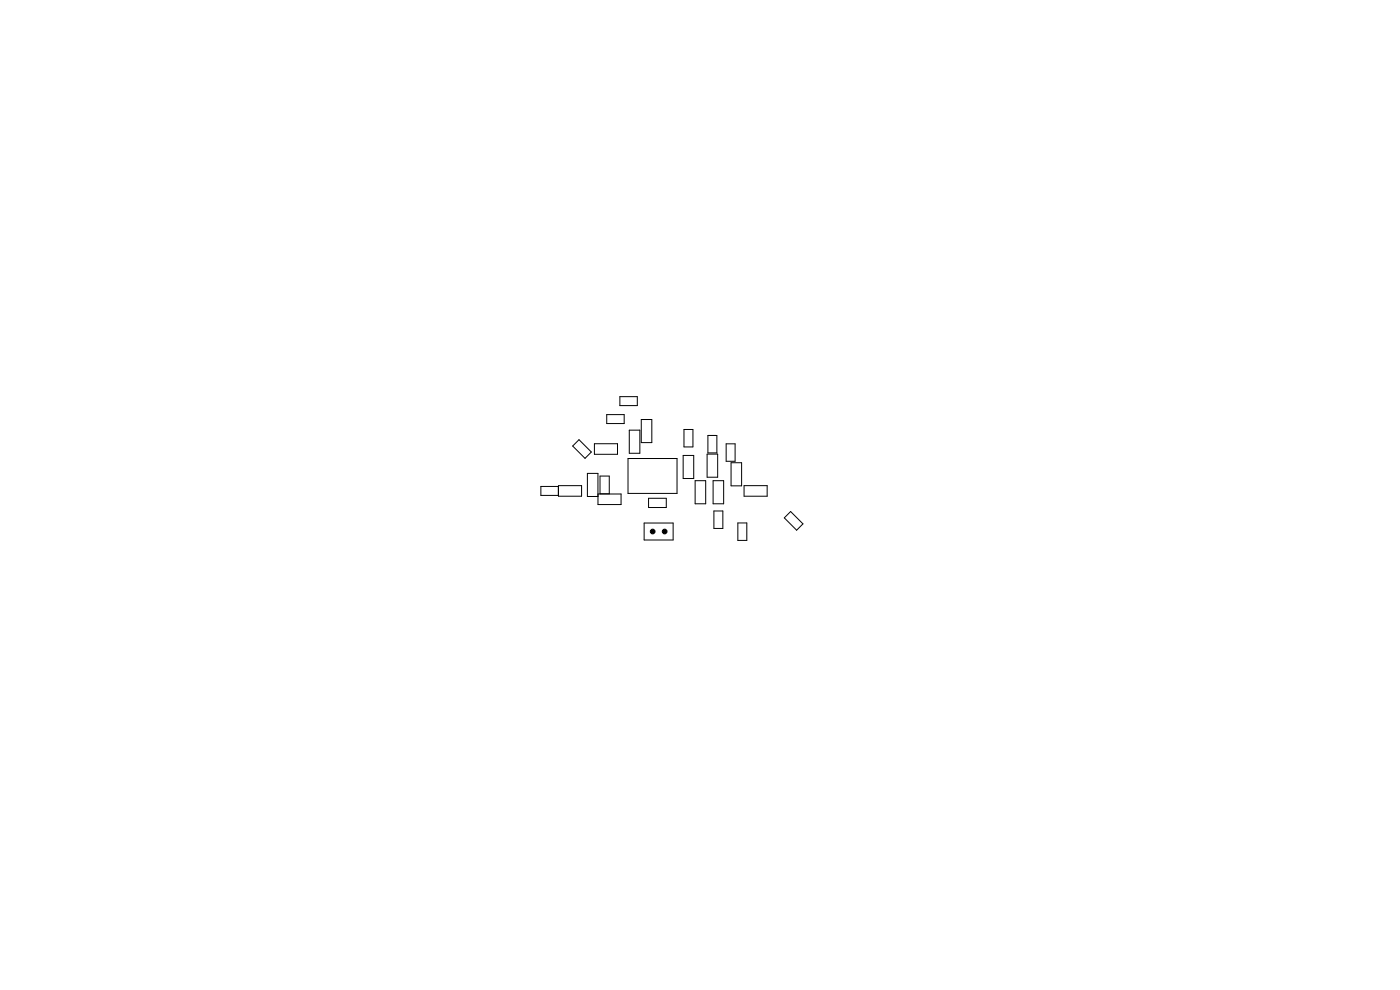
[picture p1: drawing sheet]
<svg xmlns="http://www.w3.org/2000/svg" width="297mm" height="210mm" viewBox="0 0 297 210" stroke-linecap="round" stroke-linejoin="round" font-family="sans-serif">
<g fill="none" stroke="#000" stroke-width=".21">
<path d="M121.5 94.6l1.3-1.3 2.6 2.6-1.3 1.3zM126.1 94.1h4.9v2.3h-4.9zM128.7 88h3.7v1.8h-3.7zM131.5 84.1h3.7v1.9h-3.7zM133.2 97.3h10.4v7.4h-10.4zM133.5 91.3h2.2v4.8h-2.2zM136 89h2.3v4.9h-2.3zM144.9 96.6h2.3v4.9h-2.3zM145.1 91.1h1.9v3.7h-1.9zM150 96.3h2.2v4.9h-2.2zM150.2 92.4h1.9v3.7h-1.9zM154 94.1h1.9v3.7h-1.9z"/>
<path d="M155.1 98.2h2.2v4.9h-2.2zM114.7 103.2h3.7v1.9h-3.7zM118.5 103h4.9v2.3h-4.9zM126.9 104.8h4.9v2.2h-4.9l-.1-6.6h-2.2v4.9h2.2M127.3 101h1.9v3.8h-1.9zM136.6 111h6.2v3.5h-6.2zM137.6 105.7h3.7v2h-3.7zM147.5 102h2.2v4.9h-2.2zM151.3 102h2.2v4.9h-2.2zM151.5 108.4h1.8v3.7h-1.8zM156.5 110.9h1.9v3.7h-1.9zM157.9 103h4.8v2.3h-4.8z"/>
<path d="M167.7 108.5l2.6 2.6-1.3 1.4-2.6-2.6z"/>
</g>
<g fill="#000" stroke="#000" stroke-width=".21">
<circle cx="138.5" cy="112.7" r=".5"/>
<circle cx="141" cy="112.7" r=".5"/>
</g>
</svg>
